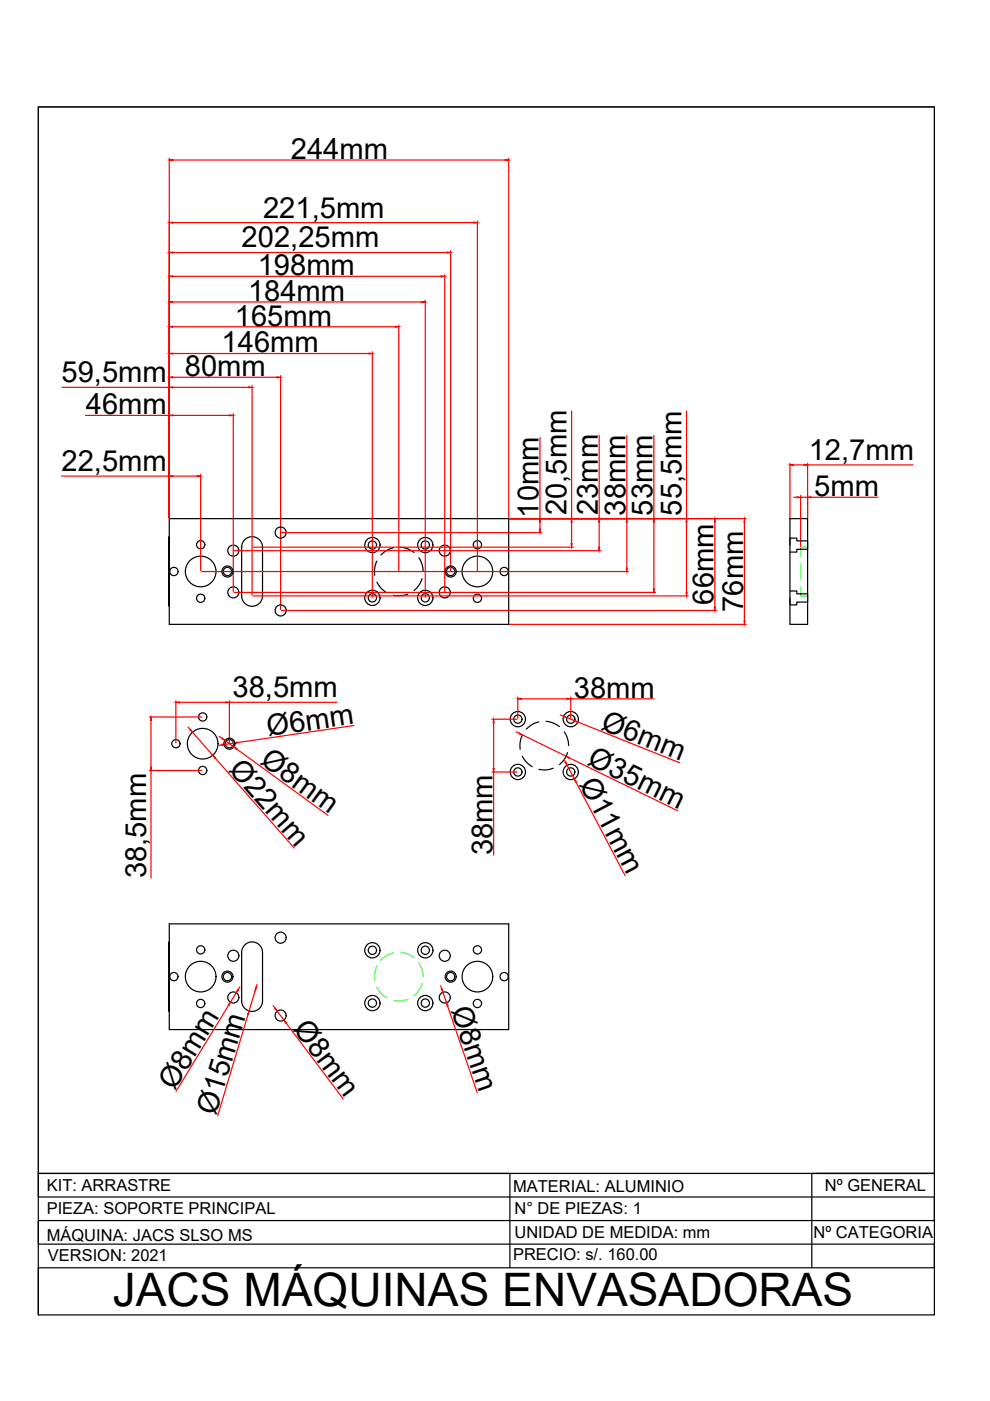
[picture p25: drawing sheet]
<svg xmlns="http://www.w3.org/2000/svg" width="210mm" height="297mm" viewBox="0 0 210 297" stroke-linecap="round" stroke-linejoin="round" font-family="sans-serif">
<defs><g id="words">
<text font-size="9.8" x="23.9" y="277">JACS MÁQUINAS ENVASADORAS</text>
<g font-size="6.2">
<text x="61.7" y="33.7">244mm</text>
<text x="55.8" y="46.1">221,5mm</text>
<text x="51.2" y="52.5">202,25mm</text>
<text x="54.6" y="58.3">198mm</text>
<text x="52.6" y="63.8">184mm</text>
<text x="49.8" y="69">165mm</text>
<text x="47" y="74.7">146mm</text>
<text x="13.1" y="81.1">59,5mm</text>
<text x="39.2" y="79.7">80mm</text>
<text x="18.2" y="87.8">46mm</text>
<text x="13.1" y="99.9">22,5mm</text>
<text x="171.5" y="97.5">12,7mm</text>
<text x="172.6" y="105.2">5mm</text>
<text x="114.2" y="109.7" transform="rotate(-90 114.2 109.7)">10mm</text>
<text x="120.1" y="109.2" transform="rotate(-90 120.1 109.2)">20,5mm</text>
<text x="126.8" y="109.2" transform="rotate(-90 126.8 109.2)">23mm</text>
<text x="132.6" y="109.3" transform="rotate(-90 132.6 109.3)">38mm</text>
<text x="138.4" y="109.3" transform="rotate(-90 138.4 109.3)">53mm</text>
<text x="144.5" y="109.3" transform="rotate(-90 144.5 109.3)">55,5mm</text>
<text x="151.3" y="128.2" transform="rotate(-90 151.3 128.2)">66mm</text>
<text x="157.6" y="129.7" transform="rotate(-90 157.6 129.7)">76mm</text>
<text x="49.3" y="147.8">38,5mm</text>
<text x="121.7" y="147.9">38mm</text>
<text x="127.2" y="154.6" transform="rotate(22 127.2 154.6)">Ø6mm</text>
<text x="54.9" y="161.8" transform="rotate(36 54.9 161.8)">Ø8mm</text>
<text x="56.9" y="156.1" transform="rotate(-8 56.9 156.1)">Ø6mm</text>
<text x="48.3" y="163.2" transform="rotate(49 48.3 163.2)">Ø22mm</text>
<text x="122.7" y="166.2" transform="rotate(62 122.7 166.2)">Ø11mm</text>
<text x="124.3" y="162" transform="rotate(26 124.3 162)">Ø35mm</text>
<text x="104.4" y="181.4" transform="rotate(-90 104.4 181.4)">38mm</text>
<text x="31" y="186.2" transform="rotate(-90 31 186.2)">38,5mm</text>
<text x="95.6" y="214.2" transform="rotate(71 95.6 214.2)">Ø8mm</text>
<text x="62" y="218.1" transform="rotate(53 62 218.1)">Ø8mm</text>
<text x="37" y="231.3" transform="rotate(-59 37 231.3)">Ø8mm</text>
<text x="45.8" y="236.5" transform="rotate(-73 45.8 236.5)">Ø15mm</text>
</g>
<g font-size="3.5">
<text x="9.9" y="257.5">PIEZA: SOPORTE PRINCIPAL</text>
<text x="9.9" y="252.5">KIT: ARRASTRE</text>
<text x="108.8" y="252.6">MATERIAL: ALUMINIO</text>
<text x="109.1" y="257.5">N° DE PIEZAS: 1</text>
<text x="174.9" y="252.5">Nº GENERAL</text>
<text x="9.9" y="263.1">MÁQUINA: JACS SLSO MS</text>
<text x="109.1" y="262.4">UNIDAD DE MEDIDA: mm</text>
<text x="172.5" y="262.5">Nº CATEGORIA</text>
<text x="10.2" y="267.5">VERSION: 2021</text>
<text x="108.8" y="267.1">PRECIO: s/. 160.00</text>
</g>
</g></defs>
<!-- layer: 0 -->
<g fill="none" stroke="#000" stroke-width=".25">
<path d="M8.1 22.7h190v256.1h-190zM35.9 113.8v14.7M35.9 110h72v22.4h-72zM79.9 119l-.2 .3a5.2 5.2 0 0 0-.2 2.7M83.4 116.1l-.4 .2a5.1 5.1 0 0 0-2.2 1.4M84.9 116l1.9 .5 1 .6M88.8 118.3l.6 1 .3 1.9M167.5 110h3.7v22.4h-3.7zM167.5 115.6v-1.5h1.4v.6h2.3v1.8h-2.3v.6h-1.4M51.2 126.3v-10.3a2.21 2.21 0 0 1 2.2-2.2 2.21 2.21 0 0 1 2.3 2.2v10.3M51.2 126.3a2.21 2.21 0 0 0 2.2 2.2 2.21 2.21 0 0 0 2.3-2.2M79.9 123.4l.1 .3a4.9 4.9 0 0 0 2 1.9"/>
<path d="M86.5 126l-.4 .1a5.1 5.1 0 0 1-2.7 .1M89.5 122.7l-.8 1.5-.9 1M167.5 125.3h1.4v.6h2.3v1.8h-2.3v.5h-1.4v-1.4M110.8 155.9l-.2 .3a5.1 5.1 0 0 0-.3 2.7M114.3 153.1l-.5 .1a5.1 5.1 0 0 0-2.2 1.4M115.8 152.9l1.8 .5 1 .7M119.6 155.2l.6 1 .4 1.9M120.3 159.6l-.7 1.5-1 1M110.8 160.3l.8 1.3 1.2 1M117.3 162.9l-.3 .1a4.8 4.8 0 0 1-2.7 .1M35.9 199.7v14.8M35.9 195.9h72v22.4h-72z"/>
<path d="M51.2 201.9a2.21 2.21 0 0 1 2.2-2.2 2.21 2.21 0 0 1 2.3 2.2M51.2 201.9v10.3a2.21 2.21 0 0 0 2.2 2.2 2.21 2.21 0 0 0 2.3-2.2v-10.3M8.1 248.8h100v20M173.1 248.8h25M198.1 248.8h-190v5h190v5h-190v5h190v5h-190v10M198.1 248.8h-26v20"/>
<circle cx="42.5" cy="115.5" r=".88"/>
<circle cx="49.5" cy="116.7" r="1.17"/>
<circle cx="59.5" cy="112.9" r="1.17"/>
<circle cx="79" cy="115.6" r="1.62"/>
<circle cx="79" cy="115.6" r=".88"/>
<circle cx="90.2" cy="115.6" r="1.62"/>
<circle cx="90.2" cy="115.6" r=".88"/>
<circle cx="94.3" cy="116.7" r="1.17"/>
<circle cx="101.2" cy="115.5" r=".88"/>
<circle cx="36.9" cy="121.2" r=".88"/>
<circle cx="42.5" cy="121.2" r="3.2"/>
<circle cx="42.5" cy="126.8" r=".88"/>
<circle cx="48.2" cy="121.2" r="1.17"/>
<circle cx="48.2" cy="121.2" r=".88"/>
<circle cx="49.5" cy="125.6" r="1.17"/>
<circle cx="59.5" cy="129.4" r="1.17"/>
<circle cx="79" cy="126.8" r="1.62"/>
<circle cx="79" cy="126.8" r=".88"/>
<circle cx="90.2" cy="126.8" r="1.62"/>
<circle cx="90.2" cy="126.8" r=".88"/>
<circle cx="94.3" cy="125.6" r="1.17"/>
<circle cx="95.5" cy="121.2" r="1.17"/>
<circle cx="95.5" cy="121.2" r=".88"/>
<circle cx="101.2" cy="121.2" r="3.2"/>
<circle cx="101.2" cy="126.8" r=".88"/>
<circle cx="106.9" cy="121.2" r=".88"/>
<circle cx="37.3" cy="157.7" r=".88"/>
<circle cx="43" cy="157.7" r="3.2"/>
<circle cx="43" cy="152" r=".88"/>
<circle cx="48.6" cy="157.7" r="1.17"/>
<circle cx="48.6" cy="157.7" r=".88"/>
<circle cx="109.8" cy="152.5" r="1.62"/>
<circle cx="109.8" cy="152.5" r=".88"/>
<circle cx="121" cy="152.5" r="1.62"/>
<circle cx="121" cy="152.5" r=".88"/>
<circle cx="43" cy="163.4" r=".88"/>
<circle cx="109.8" cy="163.7" r="1.62"/>
<circle cx="109.8" cy="163.7" r=".88"/>
<circle cx="121" cy="163.7" r="1.62"/>
<circle cx="121" cy="163.7" r=".88"/>
<circle cx="59.5" cy="198.8" r="1.17"/>
<circle cx="36.9" cy="207.1" r=".88"/>
<circle cx="42.5" cy="207.1" r="3.2"/>
<circle cx="42.5" cy="212.8" r=".88"/>
<circle cx="42.5" cy="201.4" r=".88"/>
<circle cx="48.2" cy="207.1" r="1.17"/>
<circle cx="48.2" cy="207.1" r=".88"/>
<circle cx="49.5" cy="202.6" r="1.17"/>
<circle cx="49.5" cy="211.5" r="1.17"/>
<circle cx="59.5" cy="215.3" r="1.17"/>
<circle cx="79" cy="212.7" r="1.62"/>
<circle cx="79" cy="201.5" r="1.62"/>
<circle cx="79" cy="201.5" r=".88"/>
<circle cx="79" cy="212.7" r=".88"/>
<circle cx="90.2" cy="212.7" r="1.62"/>
<circle cx="90.2" cy="201.5" r="1.62"/>
<circle cx="90.2" cy="212.7" r=".88"/>
<circle cx="90.2" cy="201.5" r=".88"/>
<circle cx="94.3" cy="202.6" r="1.17"/>
<circle cx="94.3" cy="211.5" r="1.17"/>
<circle cx="95.5" cy="207.1" r="1.17"/>
<circle cx="95.5" cy="207.1" r=".88"/>
<circle cx="101.2" cy="207.1" r="3.2"/>
<circle cx="101.2" cy="212.8" r=".88"/>
<circle cx="101.2" cy="201.4" r=".88"/>
<circle cx="106.9" cy="207.1" r=".88"/>
</g>
<g fill="none" stroke="#f00" stroke-width=".25">
<path d="M35.9 33.5v76.3M36.6 33.9h70.5M107.9 33.5v76.3M36.6 58.6h56.9M36.6 53.5h58.2M36.6 47.2h63.9M94.3 58.2v67.2M95.5 53.2v67.8M101.2 46.8v74.2M36.6 80h22.2M36.6 75h41.6M36.6 69.3h47.2"/>
<path d="M36.6 64h52.8M59.5 79.6v49.6M78.9 74.6v52M84.6 68.9v52.1M90.2 63.6v63M13.1 82.1h22.8M18.1 88.1h17.8M36.6 88.1h12.1M36.6 82.1h16.1M49.5 87.7v37.7M53.4 81.7v44.5M114.5 92.8v17.2"/>
<path d="M121.2 87.1v22.9M127 92.3v17.7M132.9 92.4v17.6M138.6 92.4v17.6M145.6 87.2v22.8M167.5 98.2v11.6M168.2 98.6h2.3M171.2 98.2v11.6M171.2 98.6h22.4M13.1 100.9h22.8M36.6 100.9h5.2M42.5 100.6v20.4"/>
<path d="M49.6 116.8h77.8M53.6 116h68M59.7 112.9h55.1M108 110h50.2M114.5 110.7v1.5M121.2 110.7v4.6M127 110.7v5.3M132.9 110.7v9.7M138.6 110.7v14.2M145.6 110.7v14.9M151.6 110.7v18M157.8 110.7v20.9"/>
<path d="M168.3 105.4h.7M169.7 105.1v10.7M169.7 105.4h1.5M172 105.4h14.1M42.7 121.2h90.6M49.6 125.6h89.4M53.6 126.3h92.3M59.7 129.4h92.2M108 132.4h50.2M31.7 152h11.1M32 152.7v9.9M37.3 148.5v9"/>
<path d="M38 148.9h9.9M39.8 154.1l.5 .6M40.8 155.3l4.3 4.8M46.5 156.1l.6 .5M47 157.9l-.7 .1M47.7 157l1.9 1.4M48.6 148.5v9M48.6 148.9h22.8M49.5 157.6l-1.7 .2M50.2 158.8l19.3 14.1M75.1 153.8l-24.9 3.7M104.3 152.5h5.3"/>
<path d="M104.7 153.2v9.7M109.4 155.2l.7 .3M109.8 147.8v4.5M110.5 148.2h9.8M110.8 155.8l9.2 4.5M118.8 151.6l.7 .3M120.2 152.1l1.6 .7M121 147.8v4.5M121 148.2h17.6M122.5 153.1l21.6 8.6M31.7 163.4h11.1M32 163.4v22.7"/>
<path d="M45.6 160.7l16.8 19.1M104.3 163.7h5.3M104.7 163.7v17.6M119.6 161l.3 .6M120.2 162.2l1.5 2.9M120.7 160.7l23 11.2M122.1 165.8l10.4 19.9M48.5 213.1l-11.2 18.3M50.1 210.5l-1.3 2M50.9 209.2l-.4 .7M52.6 215.1l-6.4 21.5M54.1 210.1l-1.3 4.3"/>
<path d="M54.5 208.7l-.2 .7M57.9 213.2l.4 .6M58.8 214.4l1.4 1.9M60.6 216.9l12.2 16.1M93.4 209l.3 .7M93.9 210.4l.8 2.2M94.9 213.3l6.3 18.4"/>
</g>
<g fill="#f00" stroke="#f00" stroke-width=".21">
<path d="M41.8 100.8l.7 .1-.7 .2z"/>
<path d="M35.9 100.9l.7-.1v.3z"/>
<path d="M48.7 87.9l.8 .2-.8 .1z"/>
<path d="M35.9 88.1l.7-.2v.3z"/>
<path d="M52.7 82l.7 .1-.7 .1z"/>
<path d="M35.9 82.1l.7-.1v.2z"/>
<path d="M58.8 79.9l.7 .1-.7 .1z"/>
<path d="M35.9 80l.7-.1v.2z"/>
<path d="M78.2 74.8l.7 .2-.7 .1z"/>
<path d="M35.9 75l.7-.2v.3z"/>
<path d="M83.8 69.2l.8 .1-.8 .1z"/>
<path d="M35.9 69.3l.7-.1v.2z"/>
<path d="M89.4 63.9l.8 .1-.8 .1z"/>
<path d="M35.9 64l.7-.1v.2z"/>
<path d="M93.5 58.5l.8 .1-.8 .1z"/>
<path d="M35.9 58.6l.7-.1v.2z"/>
<path d="M94.8 53.4l.7 .1-.7 .2z"/>
<path d="M35.9 53.5l.7-.1v.3z"/>
<path d="M100.5 47.1l.7 .1-.7 .1z"/>
<path d="M35.9 47.2l.7-.1v.2z"/>
<path d="M107.1 33.8l.8 .1-.8 .2z"/>
<path d="M35.9 33.9l.7-.1v.3z"/>
<path d="M114.4 112.2h.2l-.1 .7z"/>
<path d="M114.5 110l.1 .7h-.2z"/>
<path d="M121.1 115.3h.2l-.1 .7z"/>
<path d="M121.2 110l.1 .7h-.2z"/>
<path d="M126.9 116h.2l-.1 .8z"/>
<path d="M127 110l.1 .7h-.2z"/>
<path d="M132.8 120.4h.2l-.1 .8z"/>
<path d="M132.9 110l.1 .7h-.2z"/>
<path d="M138.5 124.9h.3l-.2 .7z"/>
<path d="M138.6 110l.2 .7h-.3z"/>
<path d="M145.5 125.6h.2l-.1 .7z"/>
<path d="M145.6 110l.1 .7h-.2z"/>
<path d="M151.4 128.7h.3l-.1 .7z"/>
<path d="M151.6 110l.1 .7h-.3z"/>
<path d="M157.7 131.6h.3l-.2 .8z"/>
<path d="M157.8 110l.2 .7h-.3z"/>
<path d="M169 105.3l.7 .1-.7 .1z"/>
<path d="M171.2 105.4l.8-.1v.2z"/>
<path d="M167.5 98.6l.7-.2v.3z"/>
<path d="M170.5 98.4l.7 .2-.7 .1z"/>
<path d="M37.3 148.9l.7-.1v.2z"/>
<path d="M47.9 148.8l.7 .1-.7 .1z"/>
<path d="M32 152l.1 .7h-.2z"/>
<path d="M31.9 162.6h.2l-.1 .8z"/>
<path d="M40.3 154.8l.1-.2 .4 .7z"/>
<path d="M45.1 160.1l.6 .5-.2 .2z"/>
<path d="M109.8 148.2l.7-.2v.3z"/>
<path d="M120.3 148l.7 .2-.7 .1z"/>
<path d="M104.7 152.5l.1 .7h-.3z"/>
<path d="M104.5 162.9h.3l-.1 .8z"/>
<path d="M110.1 155.4l.7 .4-.8-.2z"/>
<path d="M120 160.3l.7 .3-.1 .2z"/>
<path d="M119.5 151.8l.7 .3-.7-.1z"/>
<path d="M121.8 152.8l.7 .2v.2z"/>
<path d="M50.4 209.8l.2 .1-.5 .6z"/>
<path d="M48.8 212.5l-.2 .7-.2-.1z"/>
<path d="M54.2 209.4h.2l-.3 .7z"/>
<path d="M52.8 214.4l-.1 .7-.2-.1z"/>
<path d="M58.2 213.9l.2-.2 .4 .7z"/>
<path d="M60.2 216.3l.5 .5-.1 .1z"/>
<path d="M93.5 209.7h.3l.1 .7z"/>
<path d="M94.7 212.6l.3 .7-.2 .1z"/>
<path d="M119.8 161.6l.2-.1 .2 .7z"/>
<path d="M121.7 165.1l.5 .6-.2 .1z"/>
<path d="M47 157.8h.8l-.8 .3z"/>
<path d="M49.5 157.6l.7-.3 .1 .3z"/>
<path d="M47.2 156.5l.5 .5-.7-.3z"/>
<path d="M49.6 158.4l.7 .3-.2 .2z"/>
</g>
<path d="M169.7 119.6v3.2M171.2 116h-1.5v2M169.7 124.4v1.9h1.5h-1.5M79.9 204.9l-.2 .3a5.1 5.1 0 0 0-.2 2.7M79.9 209.3l.9 1.3 1.2 .9M83.4 202.1l-1.6 .6-1 .9M84.9 201.9a5 5 0 0 1 2.9 1.2M86.5 211.9l-.4 .1a4.8 4.8 0 0 1-2.7 .1M88.8 204.2l.6 1 .3 1.9M89.5 208.6l-.1 .4a5.2 5.2 0 0 1-1.6 2.1" fill="none" stroke="#0f0" stroke-width=".25"/>
<path d="M8.1 22.7h190v226.1h-190z" fill="none" stroke="#000" stroke-width=".21"/>
<use href="#words"/>
</svg>
